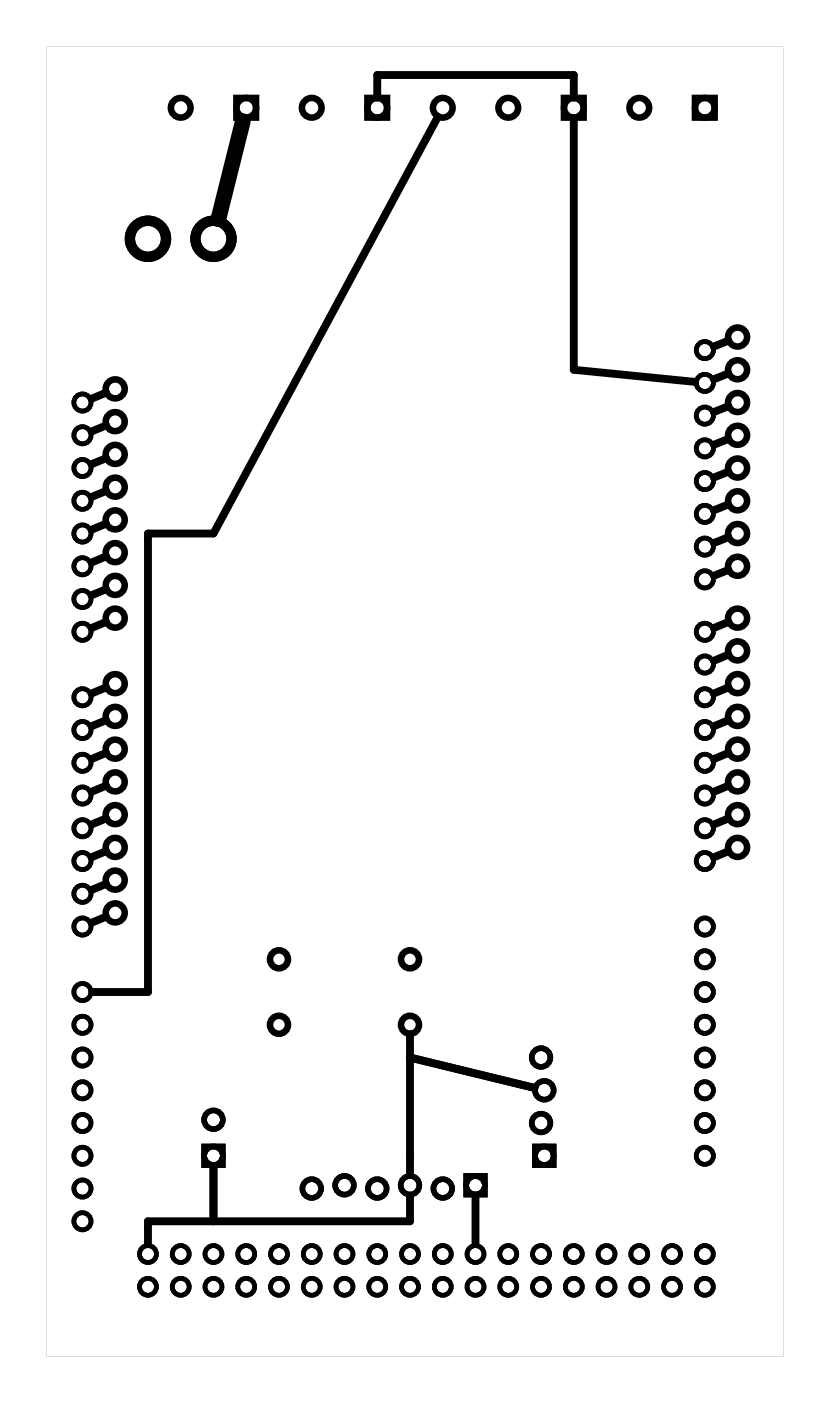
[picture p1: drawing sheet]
<svg xmlns="http://www.w3.org/2000/svg" width="64mm" height="109mm" viewBox="0 0 64 109" stroke-linecap="round" stroke-linejoin="round" font-family="sans-serif">
<g fill="#000">
<path d="M3.6 3.6v101.6h57.1v-101.6zM3.6 3.6h57.1v101.6h-57.1z"/>
<path d="M15.6 88.7v1.9h1.9v-1.9zM16 89.6a.55 .55 0 0 1 1.1 0 .55 .55 0 0 1-1.1 0z"/>
<path d="M15.6 88.7v1.9h1.9v-1.9zM16 89.6a.55 .55 0 0 1 1.1 0 .55 .55 0 0 1-1.1 0z"/>
<path d="M35.9 91v1.9h1.9v-1.9zM36.4 91.9a.51 .51 0 0 1 1 0 .51 .51 0 0 1-1 0z"/>
<path d="M35.9 91v1.9h1.9v-1.9zM36.4 91.9a.51 .51 0 0 1 1 0 .51 .51 0 0 1-1 0z"/>
<path d="M41.3 88.7v1.9h1.8v-1.9zM41.7 89.6a.51 .51 0 0 1 1 0 .51 .51 0 0 1-1 0z"/>
<path d="M41.3 88.7v1.9h1.8v-1.9zM41.7 89.6a.51 .51 0 0 1 1 0 .51 .51 0 0 1-1 0z"/>
</g>
<g fill="none" stroke="#000" stroke-width=".36">
<circle cx="6.4" cy="36.3" r=".66"/>
<circle cx="6.4" cy="31.2" r=".66"/>
<circle cx="6.4" cy="38.8" r=".66"/>
<circle cx="6.4" cy="33.8" r=".66"/>
<circle cx="54.7" cy="32.2" r=".66"/>
<circle cx="54.7" cy="37.3" r=".66"/>
<circle cx="54.7" cy="34.8" r=".66"/>
<circle cx="54.7" cy="29.7" r=".66"/>
<circle cx="54.7" cy="27.2" r=".66"/>
<circle cx="54.7" cy="39.9" r=".66"/>
<circle cx="6.4" cy="46.5" r=".66"/>
<circle cx="6.4" cy="49" r=".66"/>
<circle cx="6.4" cy="54.1" r=".66"/>
<circle cx="6.4" cy="59.2" r=".66"/>
<circle cx="6.4" cy="56.6" r=".66"/>
<circle cx="6.4" cy="43.9" r=".66"/>
<circle cx="6.4" cy="41.4" r=".66"/>
<circle cx="54.7" cy="49" r=".66"/>
<circle cx="54.7" cy="54.1" r=".66"/>
<circle cx="54.7" cy="59.2" r=".66"/>
<circle cx="54.7" cy="44.9" r=".66"/>
<circle cx="54.7" cy="42.4" r=".66"/>
<circle cx="54.7" cy="51.5" r=".66"/>
<circle cx="54.7" cy="56.6" r=".66"/>
<circle cx="6.4" cy="64.2" r=".66"/>
<circle cx="6.4" cy="61.7" r=".66"/>
<circle cx="6.4" cy="76.9" r=".66"/>
<circle cx="6.4" cy="66.8" r=".66"/>
<circle cx="6.4" cy="79.5" r=".66"/>
<circle cx="6.4" cy="69.3" r=".66"/>
<circle cx="6.4" cy="71.9" r=".66"/>
<circle cx="54.7" cy="79.5" r=".66"/>
<circle cx="54.7" cy="74.4" r=".66"/>
<circle cx="54.7" cy="71.9" r=".66"/>
<circle cx="54.7" cy="66.8" r=".66"/>
<circle cx="54.7" cy="61.7" r=".66"/>
<circle cx="54.7" cy="64.2" r=".66"/>
<circle cx="54.7" cy="76.9" r=".66"/>
<circle cx="6.4" cy="82" r=".66"/>
<circle cx="6.4" cy="89.6" r=".66"/>
<circle cx="6.4" cy="84.6" r=".66"/>
<circle cx="6.4" cy="92.2" r=".66"/>
<circle cx="6.4" cy="87.1" r=".66"/>
<circle cx="6.4" cy="94.7" r=".66"/>
<circle cx="11.5" cy="99.8" r=".66"/>
<circle cx="11.5" cy="97.3" r=".66"/>
<circle cx="14" cy="99.8" r=".66"/>
<circle cx="14" cy="97.3" r=".66"/>
<circle cx="16.6" cy="97.3" r=".66"/>
<circle cx="16.6" cy="99.8" r=".66"/>
<circle cx="19.1" cy="97.3" r=".66"/>
<circle cx="19.1" cy="99.8" r=".66"/>
<circle cx="21.6" cy="99.8" r=".66"/>
<circle cx="21.6" cy="97.3" r=".66"/>
<circle cx="24.2" cy="97.3" r=".66"/>
<circle cx="24.2" cy="99.8" r=".66"/>
<circle cx="26.7" cy="97.3" r=".66"/>
<circle cx="26.7" cy="99.8" r=".66"/>
<circle cx="29.3" cy="97.3" r=".66"/>
<circle cx="29.3" cy="99.8" r=".66"/>
<circle cx="31.8" cy="97.3" r=".66"/>
<circle cx="31.8" cy="99.8" r=".66"/>
<circle cx="34.3" cy="97.3" r=".66"/>
<circle cx="34.3" cy="99.8" r=".66"/>
<circle cx="36.9" cy="97.3" r=".66"/>
<circle cx="36.9" cy="99.8" r=".66"/>
<circle cx="39.4" cy="99.8" r=".66"/>
<circle cx="39.4" cy="97.3" r=".66"/>
<circle cx="42" cy="97.3" r=".66"/>
<circle cx="42" cy="99.8" r=".66"/>
<circle cx="44.5" cy="97.3" r=".66"/>
<circle cx="44.5" cy="99.8" r=".66"/>
<circle cx="47" cy="97.3" r=".66"/>
<circle cx="47" cy="99.8" r=".66"/>
<circle cx="49.6" cy="99.8" r=".66"/>
<circle cx="49.6" cy="97.3" r=".66"/>
<circle cx="52.1" cy="99.8" r=".66"/>
<circle cx="52.1" cy="97.3" r=".66"/>
<circle cx="54.7" cy="87.1" r=".66"/>
<circle cx="54.7" cy="84.6" r=".66"/>
<circle cx="54.7" cy="89.6" r=".66"/>
<circle cx="54.7" cy="82" r=".66"/>
<circle cx="54.7" cy="97.3" r=".66"/>
<circle cx="54.7" cy="99.8" r=".66"/>
</g>
<g fill="none" stroke="#000" stroke-width=".51">
<path d="M18.3 7.6h1.6v1.5h-1.6zM28.5 7.6h1.5v1.5h-1.5zM43.7 7.6h1.6v1.5h-1.6zM53.9 7.6h1.5v1.5h-1.5z"/>
<circle cx="14" cy="8.4" r=".76"/>
<circle cx="19.1" cy="8.4" r=".76"/>
<circle cx="24.2" cy="8.4" r=".76"/>
<circle cx="29.3" cy="8.4" r=".76"/>
<circle cx="34.3" cy="8.4" r=".76"/>
<circle cx="39.4" cy="8.4" r=".76"/>
<circle cx="44.5" cy="8.4" r=".76"/>
<circle cx="49.6" cy="8.4" r=".76"/>
<circle cx="54.7" cy="8.4" r=".76"/>
<circle cx="8.9" cy="35.2" r=".74"/>
<circle cx="8.9" cy="37.8" r=".74"/>
<circle cx="8.9" cy="30.2" r=".74"/>
<circle cx="8.9" cy="32.7" r=".74"/>
<circle cx="57.2" cy="38.8" r=".74"/>
<circle cx="57.2" cy="36.3" r=".74"/>
<circle cx="57.2" cy="28.7" r=".74"/>
<circle cx="57.2" cy="33.8" r=".74"/>
<circle cx="57.2" cy="26.1" r=".74"/>
<circle cx="57.2" cy="31.2" r=".74"/>
<circle cx="8.9" cy="45.4" r=".74"/>
<circle cx="8.9" cy="40.3" r=".74"/>
<circle cx="8.9" cy="47.9" r=".74"/>
<circle cx="8.9" cy="42.9" r=".74"/>
<circle cx="8.9" cy="58.1" r=".74"/>
<circle cx="8.9" cy="53" r=".74"/>
<circle cx="8.9" cy="55.6" r=".74"/>
<circle cx="57.2" cy="41.4" r=".74"/>
<circle cx="57.2" cy="43.9" r=".74"/>
<circle cx="57.2" cy="58.1" r=".74"/>
<circle cx="57.2" cy="53" r=".74"/>
<circle cx="57.2" cy="50.5" r=".74"/>
<circle cx="57.2" cy="47.9" r=".74"/>
<circle cx="57.2" cy="55.6" r=".74"/>
<circle cx="8.9" cy="63.2" r=".74"/>
<circle cx="8.9" cy="65.7" r=".74"/>
<circle cx="8.9" cy="70.8" r=".74"/>
<circle cx="8.9" cy="68.3" r=".74"/>
<circle cx="8.9" cy="60.6" r=".74"/>
<circle cx="21.6" cy="79.5" r=".7"/>
<circle cx="21.6" cy="74.4" r=".7"/>
<circle cx="31.8" cy="79.5" r=".7"/>
<circle cx="31.8" cy="74.4" r=".7"/>
<circle cx="57.2" cy="63.2" r=".74"/>
<circle cx="57.2" cy="65.7" r=".74"/>
<circle cx="57.2" cy="60.6" r=".74"/>
</g>
<g fill="none" stroke="#000" stroke-width=".43">
<circle cx="16.6" cy="86.8" r=".72"/>
<circle cx="16.6" cy="89.6" r=".72"/>
<circle cx="24.2" cy="92.2" r=".72"/>
<circle cx="26.7" cy="91.9" r=".72"/>
<circle cx="29.3" cy="92.2" r=".72"/>
<circle cx="31.8" cy="91.9" r=".72"/>
<circle cx="34.3" cy="92.2" r=".72"/>
<circle cx="36.9" cy="91.9" r=".72"/>
<circle cx="42" cy="87.1" r=".72"/>
<circle cx="42" cy="82" r=".72"/>
<circle cx="42.2" cy="89.6" r=".72"/>
<circle cx="42.2" cy="84.6" r=".72"/>
</g>
<g fill="none" stroke="#000" stroke-width=".8" stroke-linecap="butt">
<circle cx="11.5" cy="18.5" r="1.4"/>
<circle cx="16.6" cy="18.5" r="1.4"/>
</g>
<g fill="none" stroke="#000" stroke-width=".61">
<path d="M29.3 7.6v-1.8h15.2v1.8M34 9.1l-17.4 32.3h-5.1v35.5h-4.3M44.5 9.1v19.6l9.4 .9M8.2 30.5l-1.1 .4M8.2 33l-1.1 .5M8.2 35.5l-1.1 .5M8.2 38.1l-1.1 .4M56.5 31.5l-1.1 .4M56.5 26.4l-1.1 .5M56.5 29l-1.1 .4M56.5 34l-1.1 .5M56.5 36.6l-1.1 .4"/>
<path d="M56.5 39.1l-1.1 .5M8.2 40.6l-1.1 .5M8.2 43.2l-1.1 .4M8.2 45.7l-1.1 .5M8.2 48.2l-1.1 .5M8.2 53.3l-1.1 .5M8.2 55.9l-1.1 .4M8.2 58.4l-1.1 .5M56.5 44.2l-1.1 .4M56.5 41.7l-1.1 .4M56.5 50.8l-1.1 .4M56.5 55.9l-1.1 .4"/>
<path d="M56.5 48.2l-1.1 .5M56.5 53.3l-1.1 .5M56.5 58.4l-1.1 .5M8.2 63.5l-1.1 .4M8.2 68.6l-1.1 .4M8.2 60.9l-1.1 .5M8.2 66l-1.1 .5M8.2 71.1l-1.1 .5M56.5 63.5l-1.1 .4M56.5 60.9l-1.1 .5M56.5 66l-1.1 .5M16.6 90.4v4.3"/>
<path d="M31.8 92.7v2h-20.3v1.8M31.8 80.2v10.9M31.8 82l9.6 2.4M36.9 92.7v3.8"/>
</g>
<path d="M18.8 9.4l-1.9 7.6" fill="none" stroke="#000" stroke-width="1.2"/>
</svg>
